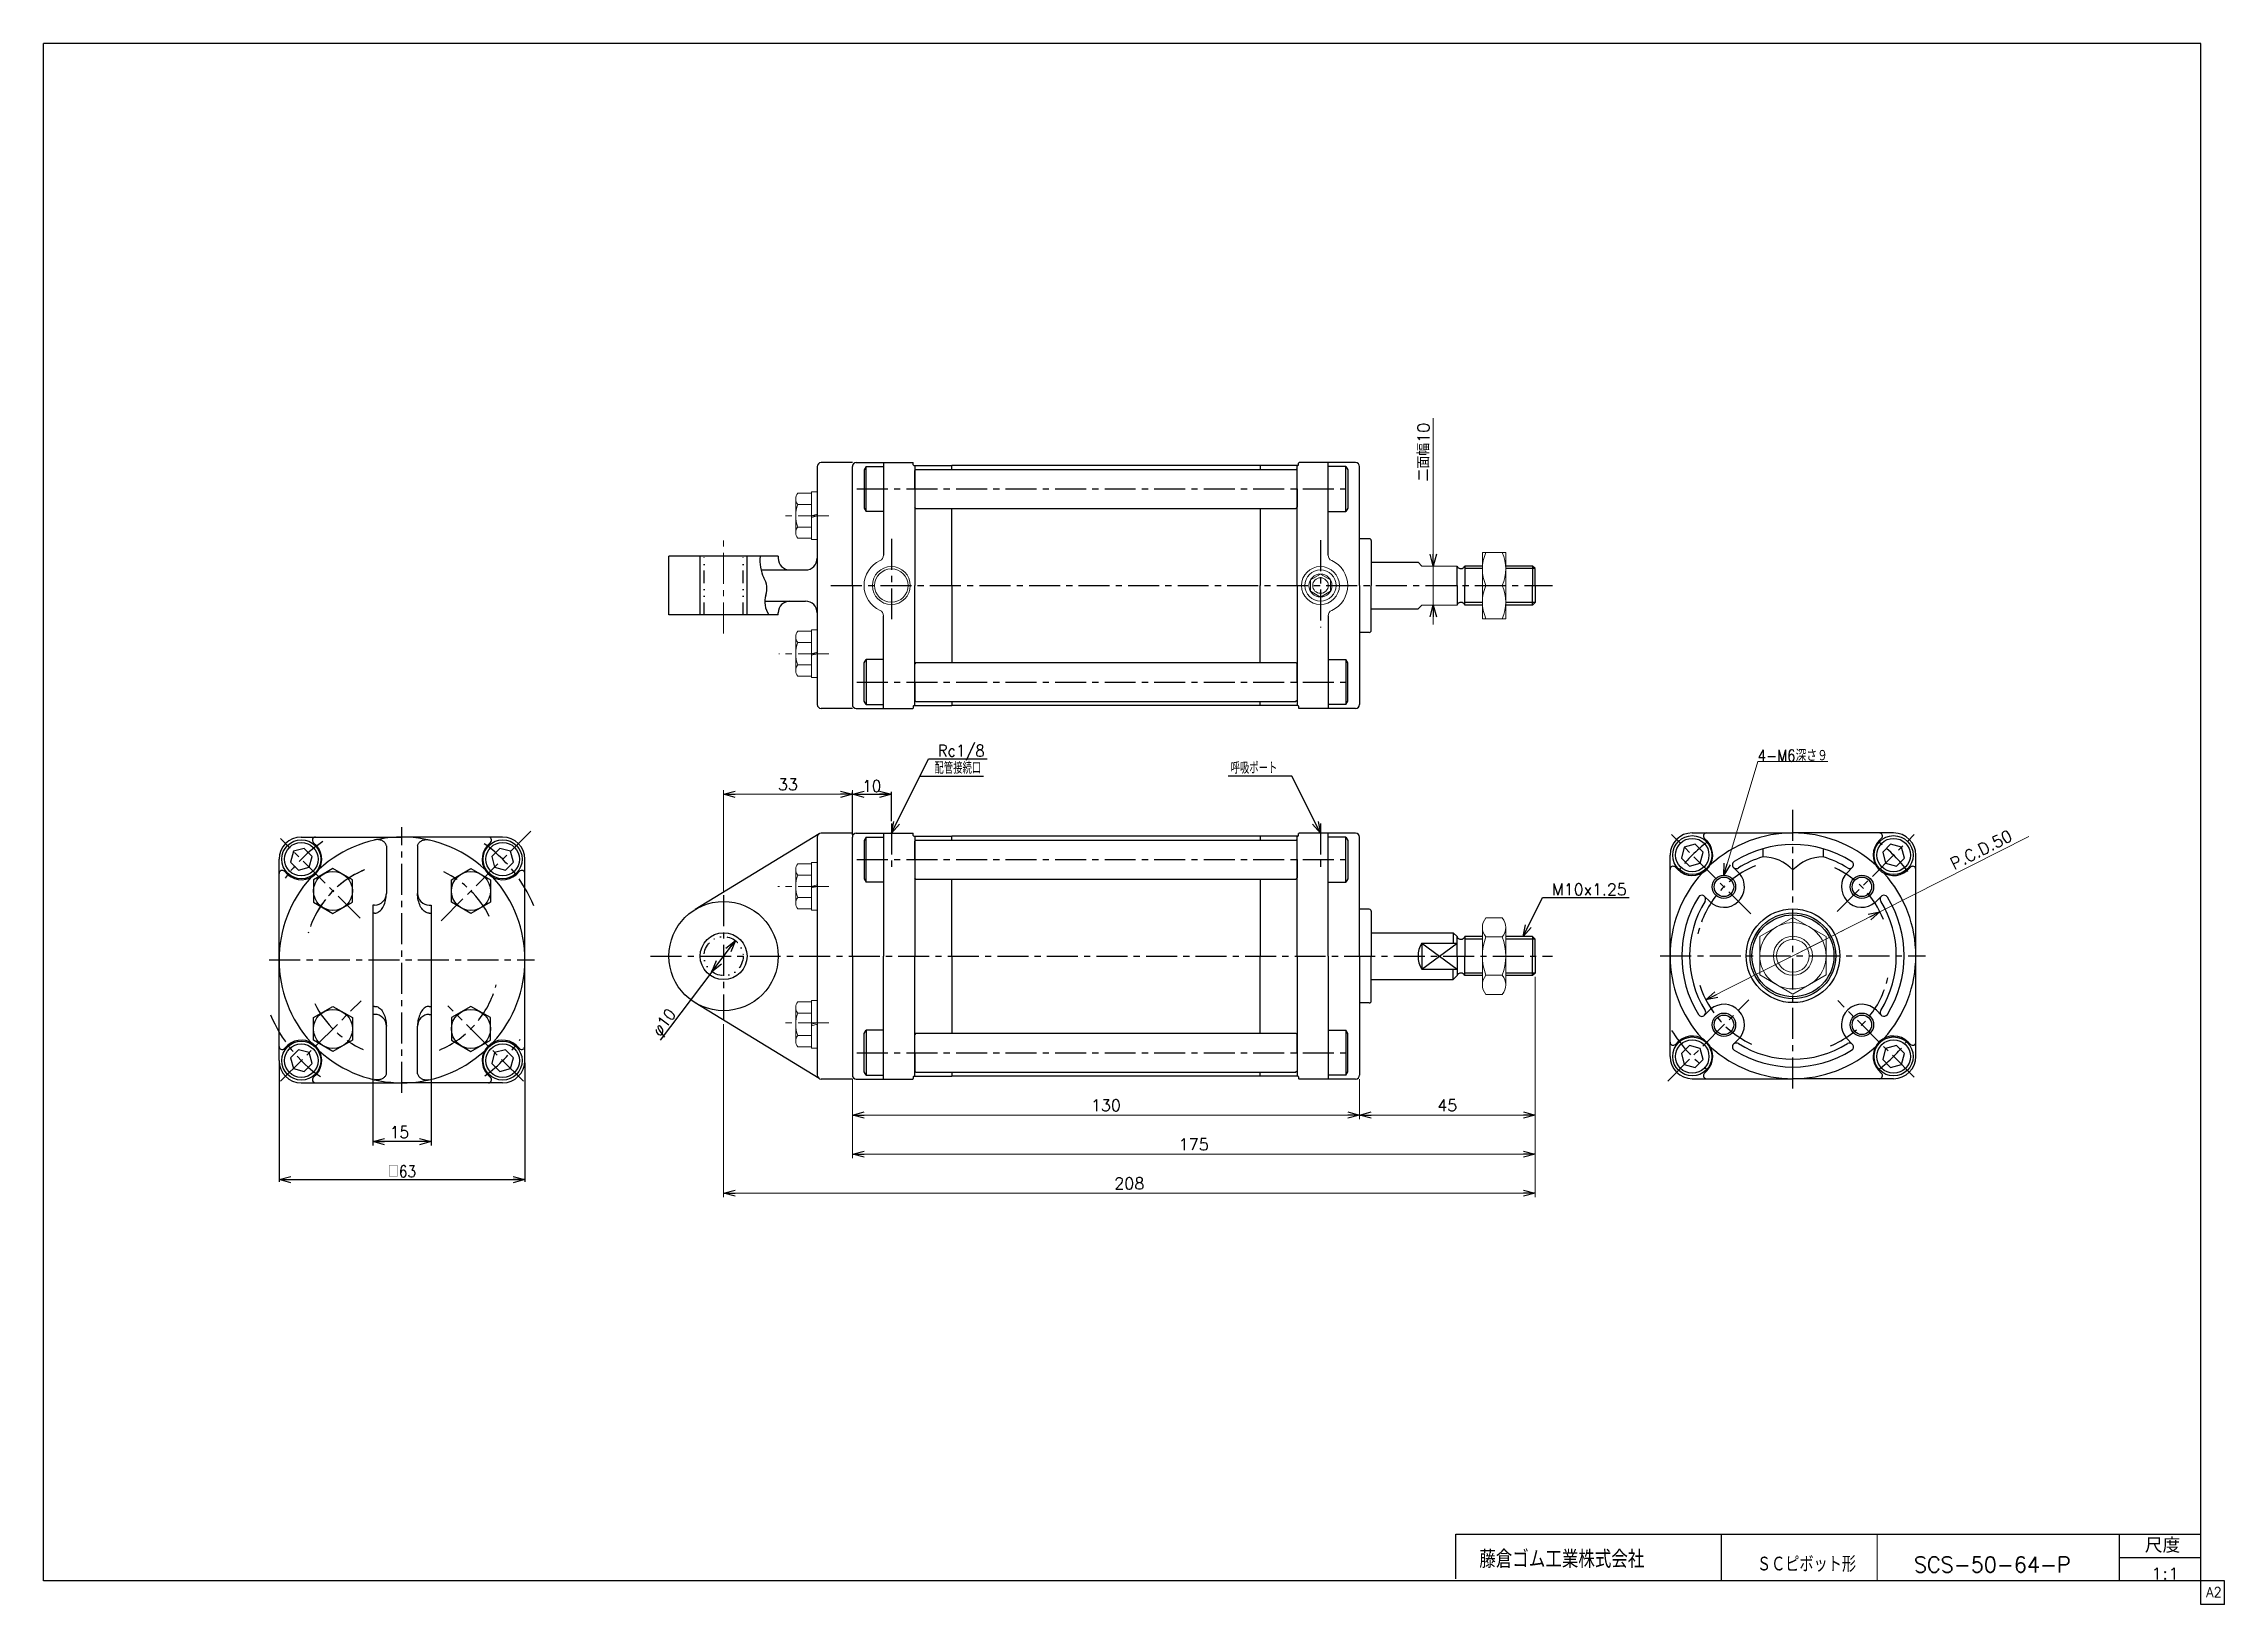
# Model space of a CAD drawing. Header units: millimetres. Extents: x -272 to 287, y -200 to 200.
import ezdxf
from ezdxf.enums import TextEntityAlignment as Align

# ---------------------------------------------------------------- set-up
doc = ezdxf.new("R2010")
doc.units = ezdxf.units.MM
doc.header["$LTSCALE"] = 0.25
doc.linetypes.add('CENTER', pattern=[50.8, 31.75, -6.35, 6.35, -6.35])
doc.linetypes.add('DIVIDE', pattern=[31.75, 12.7, -6.35, 0, -6.35, 0, -6.35])
doc.layers.add('Layer0016', color=7, linetype='Continuous')
doc.layers.add('ZUWAKU', color=7, linetype='Continuous')
doc.styles.add('FdaStyle0', font='txt.shx', dxfattribs={"bigfont": 'bigfont'})
doc.dimstyles.new('DaDimRotatedStyle', dxfattribs={"dimtxt": 3, "dimasz": 3.000002, "dimexe": 1, "dimexo": 1, "dimgap": 1, "dimtad": 3, "dimdsep": 46, "dimtxsty": 'FdaStyle0', "dimblk1": 'OPEN30', "dimblk2": 'OPEN30', "dimsah": 1, "dimcen": 0.09, "dimclrd": 4, "dimclre": 4, "dimclrt": 4, "dimadec": 0, "dimazin": 2, "dimtfac": 1, "dimtdec": 4, "dimtmove": 0, "dimatfit": 0, "dimfxl": 1, "dimarcsym": 0})

msp = doc.modelspace()

# ---------------------------------------------------------------- texts
at = {"color": 4, "style": 'FdaStyle0'}
for s, height, width, p, p2 in [('Rc1/8', 3, 0.8, (-42.776, 17.284), (-30.776, 17.284)), ('4-M6深さ９', 3, 0.756303, (167.373, 16.041), (185.373, 16.041)), ('10', 3, 0.8, (-62.099, 8.237), (-57.299, 8.237)), ('配管接続口', 3, 0.666667, (-43.65, 12.874), (-31.65, 12.874)), ('呼吸ポート', 3, 0.666667, (32.252, 12.874), (44.252, 12.874)), ('M10x1.25', 3, 0.8, (114.613, -18.263), (133.813, -18.263)), ('15', 3, 0.8, (-183.167, -80.483), (-178.367, -80.483)), ('□63', 3, 0.75, (-183.746, -90.538), (-176.546, -90.538)), ('ＳＣピボット形', 4, 0.693989, (167.187, -191.681), (192.587, -191.681)), ('SCS-50-64-P', 4, 0.820408, (207.411, -191.795), (247.611, -191.795)), ('1:1', 3, 0.8, (268.226, -193.595), (275.426, -193.595))]:
    msp.add_text(s, height=height, dxfattribs=dict(at, width=width)).set_placement(p, p2, align=Align.FIT)
at = {"color": 4, "style": 'FdaStyle0', "width": 0.75}
msp.add_text('φ10', height=3, rotation=52.98944, dxfattribs=at).set_placement((-114.048, -54.554), (-109.714, -48.805), align=Align.FIT)
at = {"layer": 'ZUWAKU', "color": 4, "style": 'FdaStyle0'}
for s, height, width, p, p2 in [('尺度', 3.8, 0.749175, (266.615, -186.78), (275.695, -186.78)), ('藤倉ゴム工業株式会社', 4.5, 0.652778, (96.013, -190.657), (138.313, -190.657))]:
    msp.add_text(s, height=height, dxfattribs=dict(at, width=width)).set_placement(p, p2, align=Align.FIT)
at = {"layer": 'ZUWAKU', "color": 7, "style": 'FdaStyle0', "width": 0.8}
msp.add_text('A2', height=2.5, dxfattribs=at).set_placement((282.307, -198.125), (286.307, -198.125), align=Align.FIT)

# ---------------------------------------------------------------- blocks, each defined once
blk = doc.blocks.new('_OPEN30')
at = {"color": 0, "linetype": 'ByBlock', "lineweight": -2}
for p, q in [((-1, 0.267949), (0, 0)), ((0, 0), (-1, -0.267949)), ((0, 0), (-1, 0))]:
    blk.add_line(p, q, dxfattribs=at)
blk = doc.blocks.new('*D1')
at = {"color": 4, "linetype": 'Continuous', "lineweight": 13}
for p, q in [((-64.7, -65.36), (-64.7, -75.61)), ((65.3, -65.36), (65.3, -75.61)), ((-64.7, -74.61), (65.3, -74.61))]:
    blk.add_line(p, q, dxfattribs=at)
at = {"color": 4, "xscale": 3.000002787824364, "yscale": 2.999989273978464}
for p, rotation in [((-64.7, -74.61), 180), ((65.3, -74.61), 360)]:
    blk.add_blockref('_OPEN30', p, dxfattribs=dict(at, rotation=rotation))
at = {"color": 4, "insert": (0.3, -73.61), "char_height": 3, "width": 15, "attachment_point": 8, "style": 'FdaStyle0'}
blk.add_mtext('\\T1.00;130', dxfattribs=at)
blk = doc.blocks.new('*D2')
at = {"color": 4, "linetype": 'Continuous', "lineweight": 13}
for p, q in [((110.3, -39.19), (110.3, -75.61)), ((65.3, -65.36), (65.3, -75.61)), ((65.3, -74.61), (110.3, -74.61))]:
    blk.add_line(p, q, dxfattribs=at)
at = {"color": 4, "xscale": 3.000002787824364, "yscale": 2.999989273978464}
for p, rotation in [((65.3, -74.61), 180), ((110.3, -74.61), 360)]:
    blk.add_blockref('_OPEN30', p, dxfattribs=dict(at, rotation=rotation))
at = {"color": 4, "insert": (87.8, -73.61), "char_height": 3, "width": 11.25, "attachment_point": 8, "style": 'FdaStyle0'}
blk.add_mtext('\\T1.00;45', dxfattribs=at)
blk = doc.blocks.new('*D3')
at = {"color": 4, "linetype": 'Continuous', "lineweight": 13}
for p, q in [((110.3, -39.19), (110.3, -85.61)), ((-64.7, -65.36), (-64.7, -85.61)), ((-64.7, -84.61), (110.3, -84.61))]:
    blk.add_line(p, q, dxfattribs=at)
at = {"color": 4, "xscale": 3.000002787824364, "yscale": 2.999989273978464}
for p, rotation in [((-64.7, -84.61), 180), ((110.3, -84.61), 360)]:
    blk.add_blockref('_OPEN30', p, dxfattribs=dict(at, rotation=rotation))
at = {"color": 4, "insert": (22.8, -83.61), "char_height": 3, "width": 15, "attachment_point": 8, "style": 'FdaStyle0'}
blk.add_mtext('\\T1.00;175', dxfattribs=at)
blk = doc.blocks.new('DC_GROUP_Φ50_1')
at = {"color": 4, "linetype": 'Continuous', "lineweight": 13}
for p, q in [((96.8, -26.5), (96.8, -41.22)), ((97.7, -24.05), (101.9, -24.05)), ((102.8, -26.5), (102.8, -41.22)), ((101.9, -28.96), (97.7, -28.96)), ((97.7, -38.77), (101.9, -38.77)), ((97.7, -43.68), (101.9, -43.68))]:
    blk.add_line(p, q, dxfattribs=at)
for centre, radius, start, end in [((100.58, -26.5), 3.78, 139.5701, 220.4299), ((99.02, -26.5), 3.78, 319.5701, 40.4299), ((110.58, -33.86), 13.78, 159.1359, 200.8641), ((89.02, -33.86), 13.78, 339.1359, 20.8641), ((100.58, -41.22), 3.78, 139.5701, 220.4299), ((99.02, -41.22), 3.78, 319.5701, 40.4299)]:
    blk.add_arc(centre, radius, start, end, dxfattribs=at)
blk = doc.blocks.new('DC_GROUP_Φ50_2')
at = {"color": 4, "linetype": 'Continuous', "lineweight": 13}
for p, q in [((102.8, 69.62), (96.8, 69.62)), ((96.8, 69.62), (96.8, 52.62)), ((102.8, 52.62), (102.8, 69.62)), ((97.7, 61.12), (101.91, 61.12)), ((96.8, 52.62), (102.8, 52.62))]:
    blk.add_line(p, q, dxfattribs=at)
for centre, start, end in [((107.25, 65.37), 156.0093, 203.9907), ((92.36, 65.37), 336.0093, 23.9907), ((107.25, 56.87), 156.0093, 203.9907), ((92.36, 56.87), 336.0093, 23.9907)]:
    blk.add_arc(centre, 10.45, start, end, dxfattribs=at)
blk = doc.blocks.new('DC_GROUP_Φ50_3')
at = {"color": 4, "linetype": 'Continuous', "lineweight": 13}
for p, q in [((102.8, 69.62), (96.8, 69.62)), ((96.8, 69.62), (96.8, 52.62)), ((102.8, 52.62), (102.8, 69.62)), ((97.7, 61.12), (101.91, 61.12)), ((96.8, 52.62), (102.8, 52.62))]:
    blk.add_line(p, q, dxfattribs=at)
for centre, start, end in [((107.25, 65.37), 156.0093, 203.9907), ((92.36, 65.37), 336.0093, 23.9907), ((107.25, 56.87), 156.0093, 203.9907), ((92.36, 56.87), 336.0093, 23.9907)]:
    blk.add_arc(centre, 10.45, start, end, dxfattribs=at)
blk = doc.blocks.new('DA_IMAGEDIMGROUP_1')
at = {"color": 4, "linetype": 'Continuous', "lineweight": 13}
for p, q in [((84.21, 104.03), (84.21, 66.12)), ((84.21, 56.12), (84.21, 66.12)), ((84.21, 51.12), (84.21, 56.12))]:
    blk.add_line(p, q, dxfattribs=at)
at = {"color": 4, "xscale": 3.000002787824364, "yscale": 2.999989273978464}
for p, rotation in [((84.21, 66.12), 270), ((84.21, 56.12), 90)]:
    blk.add_blockref('_OPEN30', p, dxfattribs=dict(at, rotation=rotation))
at = {"color": 4, "insert": (83.21, 87.78), "char_height": 3, "width": 22.5, "attachment_point": 7, "rotation": 90, "style": 'FdaStyle0'}
blk.add_mtext('\\T1.00;二面幅10', dxfattribs=at)
blk = doc.blocks.new('DC_GROUP_Φ50_4')
at = {"color": 4, "linetype": 'Continuous', "lineweight": 13}
for p, q in [((176.4, -23.96), (167.9, -28.87)), ((184.9, -28.87), (176.4, -23.96)), ((167.9, -28.87), (167.9, -38.69)), ((184.9, -38.69), (184.9, -28.87)), ((167.9, -38.69), (176.4, -43.59)), ((176.4, -43.59), (184.9, -38.69))]:
    blk.add_line(p, q, dxfattribs=at)
for radius in [8.5, 5, 4.19]:
    blk.add_circle((176.4, -33.78), radius, dxfattribs=at)
blk = doc.blocks.new('DC_GROUP_Φ50_5')
at = {"color": 4, "linetype": 'Continuous', "lineweight": 25}
for p, q in [((-186.92, -4.03), (-187.15, -4.07)), ((-186.7, -4), (-186.92, -4.03)), ((-186.48, -3.99), (-186.7, -4)), ((-186.26, -4), (-186.48, -3.99)), ((-186.04, -4.02), (-186.26, -4)), ((-185.83, -4.06), (-186.04, -4.02)), ((-185.62, -4.11), (-185.83, -4.06)), ((-185.42, -4.18), (-185.62, -4.11)), ((-185.23, -4.27), (-185.42, -4.18)), ((-185.05, -4.37), (-185.23, -4.27)), ((-184.89, -4.48), (-185.05, -4.37)), ((-184.73, -4.6), (-184.89, -4.48)), ((-184.6, -4.74), (-184.73, -4.6)), ((-184.47, -4.88), (-184.6, -4.74)), ((-184.37, -5.04), (-184.47, -4.88)), ((-184.28, -5.2), (-184.37, -5.04)), ((-184.21, -5.38), (-184.28, -5.2)), ((-184.16, -5.55), (-184.21, -5.38))]:
    blk.add_line(p, q, dxfattribs=at)
blk = doc.blocks.new('DC_GROUP_Φ50_6')
at = {"color": 4, "linetype": 'Continuous', "lineweight": 25}
for p, q in [((-185.88, -22.36), (-185.65, -22.16)), ((-185.65, -22.16), (-185.42, -21.92)), ((-185.42, -21.92), (-185.22, -21.65)), ((-185.22, -21.65), (-185.02, -21.36)), ((-185.02, -21.36), (-184.85, -21.03)), ((-184.85, -21.03), (-184.69, -20.68)), ((-184.69, -20.68), (-184.55, -20.31)), ((-184.55, -20.31), (-184.43, -19.92)), ((-184.43, -19.92), (-184.33, -19.51)), ((-184.33, -19.51), (-184.25, -19.09)), ((-184.25, -19.09), (-184.19, -18.66)), ((-184.19, -18.66), (-184.16, -18.22)), ((-184.16, -18.22), (-184.15, -17.78)), ((-187.15, -22.84), (-186.88, -22.82)), ((-186.88, -22.82), (-186.62, -22.76)), ((-186.62, -22.76), (-186.37, -22.66)), ((-186.37, -22.66), (-186.12, -22.53)), ((-186.12, -22.53), (-185.88, -22.36))]:
    blk.add_line(p, q, dxfattribs=at)
blk = doc.blocks.new('DC_GROUP_Φ50_7')
at = {"color": 4, "linetype": 'Continuous', "lineweight": 25}
for p, q in [((-186.92, -65.54), (-187.15, -65.5)), ((-186.7, -65.57), (-186.92, -65.54)), ((-186.48, -65.58), (-186.7, -65.57)), ((-186.26, -65.57), (-186.48, -65.58)), ((-186.04, -65.55), (-186.26, -65.57)), ((-185.83, -65.51), (-186.04, -65.55)), ((-185.62, -65.45), (-185.83, -65.51)), ((-185.42, -65.38), (-185.62, -65.45)), ((-185.23, -65.3), (-185.42, -65.38)), ((-185.05, -65.2), (-185.23, -65.3)), ((-184.89, -65.09), (-185.05, -65.2)), ((-184.73, -64.97), (-184.89, -65.09)), ((-184.6, -64.83), (-184.73, -64.97)), ((-184.47, -64.68), (-184.6, -64.83)), ((-184.37, -64.53), (-184.47, -64.68)), ((-184.28, -64.36), (-184.37, -64.53)), ((-184.21, -64.19), (-184.28, -64.36)), ((-184.16, -64.01), (-184.21, -64.19))]:
    blk.add_line(p, q, dxfattribs=at)
blk = doc.blocks.new('DC_GROUP_Φ50_8')
at = {"color": 4, "linetype": 'Continuous', "lineweight": 25}
for p, q in [((-187.15, -46.73), (-186.88, -46.75)), ((-186.88, -46.75), (-186.62, -46.81)), ((-186.62, -46.81), (-186.37, -46.9)), ((-186.37, -46.9), (-186.12, -47.04)), ((-186.12, -47.04), (-185.88, -47.2)), ((-185.88, -47.2), (-185.65, -47.41)), ((-185.65, -47.41), (-185.42, -47.65)), ((-185.42, -47.65), (-185.22, -47.91)), ((-185.22, -47.91), (-185.02, -48.21)), ((-185.02, -48.21), (-184.85, -48.54)), ((-184.85, -48.54), (-184.69, -48.89)), ((-184.69, -48.89), (-184.55, -49.26)), ((-184.55, -49.26), (-184.43, -49.65)), ((-184.43, -49.65), (-184.33, -50.06)), ((-184.33, -50.06), (-184.25, -50.48)), ((-184.25, -50.48), (-184.19, -50.91)), ((-184.19, -50.91), (-184.16, -51.34)), ((-184.16, -51.34), (-184.15, -51.78))]:
    blk.add_line(p, q, dxfattribs=at)
blk = doc.blocks.new('DC_GROUP_Φ50_9')
at = {"color": 4, "linetype": 'Continuous', "lineweight": 25}
for p, q in [((-176.13, -5.55), (-176.08, -5.38)), ((-176.08, -5.38), (-176.01, -5.2)), ((-176.01, -5.2), (-175.92, -5.04)), ((-175.92, -5.04), (-175.82, -4.88)), ((-175.82, -4.88), (-175.7, -4.74)), ((-175.7, -4.74), (-175.56, -4.6)), ((-175.56, -4.6), (-175.41, -4.48)), ((-175.41, -4.48), (-175.24, -4.37)), ((-175.24, -4.37), (-175.06, -4.27)), ((-175.06, -4.27), (-174.87, -4.18)), ((-174.87, -4.18), (-174.67, -4.11)), ((-174.67, -4.11), (-174.47, -4.06)), ((-174.47, -4.06), (-174.25, -4.02)), ((-174.25, -4.02), (-174.03, -4)), ((-174.03, -4), (-173.81, -3.99)), ((-173.81, -3.99), (-173.59, -4)), ((-173.59, -4), (-173.37, -4.03)), ((-173.37, -4.03), (-173.15, -4.07))]:
    blk.add_line(p, q, dxfattribs=at)
blk = doc.blocks.new('DC_GROUP_Φ50_10')
at = {"color": 4, "linetype": 'Continuous', "lineweight": 25}
for p, q in [((-176.13, -18.22), (-176.15, -17.78)), ((-176.1, -18.66), (-176.13, -18.22)), ((-176.04, -19.09), (-176.1, -18.66)), ((-175.96, -19.51), (-176.04, -19.09)), ((-175.86, -19.92), (-175.96, -19.51)), ((-175.74, -20.31), (-175.86, -19.92)), ((-175.6, -20.68), (-175.74, -20.31)), ((-175.44, -21.03), (-175.6, -20.68)), ((-175.27, -21.36), (-175.44, -21.03)), ((-175.07, -21.65), (-175.27, -21.36)), ((-174.87, -21.92), (-175.07, -21.65)), ((-174.65, -22.16), (-174.87, -21.92)), ((-174.41, -22.36), (-174.65, -22.16)), ((-174.17, -22.53), (-174.41, -22.36)), ((-173.92, -22.66), (-174.17, -22.53)), ((-173.67, -22.76), (-173.92, -22.66)), ((-173.41, -22.82), (-173.67, -22.76)), ((-173.15, -22.84), (-173.41, -22.82))]:
    blk.add_line(p, q, dxfattribs=at)
blk = doc.blocks.new('DC_GROUP_Φ50_11')
at = {"color": 4, "linetype": 'Continuous', "lineweight": 25}
for p, q in [((-176.13, -64.01), (-176.08, -64.19)), ((-176.08, -64.19), (-176.01, -64.36)), ((-176.01, -64.36), (-175.92, -64.53)), ((-175.92, -64.53), (-175.82, -64.68)), ((-175.82, -64.68), (-175.7, -64.83)), ((-175.7, -64.83), (-175.56, -64.97)), ((-175.56, -64.97), (-175.41, -65.09)), ((-175.41, -65.09), (-175.24, -65.2)), ((-175.24, -65.2), (-175.06, -65.3)), ((-175.06, -65.3), (-174.87, -65.38)), ((-174.87, -65.38), (-174.67, -65.45)), ((-174.67, -65.45), (-174.47, -65.51)), ((-174.47, -65.51), (-174.25, -65.55)), ((-174.25, -65.55), (-174.03, -65.57)), ((-174.03, -65.57), (-173.81, -65.58)), ((-173.81, -65.58), (-173.59, -65.57)), ((-173.59, -65.57), (-173.37, -65.54)), ((-173.37, -65.54), (-173.15, -65.5))]:
    blk.add_line(p, q, dxfattribs=at)
blk = doc.blocks.new('DC_GROUP_Φ50_12')
at = {"color": 4, "linetype": 'Continuous', "lineweight": 25}
for p, q in [((-175.96, -50.06), (-176.04, -50.48)), ((-175.86, -49.65), (-175.96, -50.06)), ((-175.74, -49.26), (-175.86, -49.65)), ((-175.6, -48.89), (-175.74, -49.26)), ((-175.44, -48.54), (-175.6, -48.89)), ((-175.27, -48.21), (-175.44, -48.54)), ((-175.07, -47.91), (-175.27, -48.21)), ((-174.87, -47.65), (-175.07, -47.91)), ((-174.65, -47.41), (-174.87, -47.65)), ((-174.41, -47.2), (-174.65, -47.41)), ((-174.17, -47.04), (-174.41, -47.2)), ((-173.92, -46.9), (-174.17, -47.04)), ((-173.67, -46.81), (-173.92, -46.9)), ((-173.41, -46.75), (-173.67, -46.81)), ((-173.15, -46.73), (-173.41, -46.75)), ((-176.13, -51.34), (-176.15, -51.78)), ((-176.1, -50.91), (-176.13, -51.34)), ((-176.04, -50.48), (-176.1, -50.91))]:
    blk.add_line(p, q, dxfattribs=at)
blk = doc.blocks.new('DC_GROUP_Φ50_13')
at = {"color": 4, "linetype": 'Continuous', "lineweight": 13}
for p, q in [((-75.2, -10.21), (-78.69, -10.21)), ((-73.7, -9.88), (-75.2, -9.88)), ((-75.2, -9.88), (-75.2, -22.08)), ((-73.7, -9.88), (-73.7, -22.08)), ((-79.2, -11.65), (-79.2, -20.31)), ((-75.2, -13.1), (-78.69, -13.1)), ((-75.2, -15.98), (-73.7, -15.58)), ((-75.2, -16.39), (-73.7, -15.98)), ((-75.2, -18.87), (-78.69, -18.87)), ((-75.2, -21.76), (-78.69, -21.76)), ((-73.7, -22.08), (-75.2, -22.08))]:
    blk.add_line(p, q, dxfattribs=at)
for centre, radius, start, end in [((-76.88, -11.65), 2.32, 141.4811, 218.5189), ((-70.69, -15.98), 8.51, 160.1808, 199.8192), ((-76.88, -20.31), 2.32, 141.4811, 218.5189)]:
    blk.add_arc(centre, radius, start, end, dxfattribs=at)
blk = doc.blocks.new('DC_GROUP_Φ50_14')
at = {"color": 4, "linetype": 'Continuous', "lineweight": 13}
for p, q in [((-79.2, -47.01), (-79.2, -55.67)), ((-75.2, -45.57), (-78.69, -45.57)), ((-75.2, -48.45), (-78.69, -48.45)), ((-73.7, -45.24), (-75.2, -45.24)), ((-75.2, -45.24), (-75.2, -57.44)), ((-73.7, -45.24), (-73.7, -57.44)), ((-75.2, -54.23), (-78.69, -54.23)), ((-75.2, -51.34), (-73.7, -50.94)), ((-75.2, -51.74), (-73.7, -51.34)), ((-75.2, -57.11), (-78.69, -57.11)), ((-73.7, -57.44), (-75.2, -57.44))]:
    blk.add_line(p, q, dxfattribs=at)
for centre, radius, start, end in [((-76.88, -47.01), 2.32, 141.4811, 218.5189), ((-70.69, -51.34), 8.51, 160.1808, 199.8192), ((-76.88, -55.67), 2.32, 141.4811, 218.5189)]:
    blk.add_arc(centre, radius, start, end, dxfattribs=at)
blk = doc.blocks.new('DC_GROUP_Φ50_15')
at = {"color": 4, "linetype": 'Continuous', "lineweight": 13}
for p, q in [((-75.2, 84.77), (-78.69, 84.77)), ((-73.7, 85.1), (-75.2, 85.1)), ((-75.2, 85.1), (-75.2, 72.9)), ((-73.7, 85.1), (-73.7, 72.9)), ((-79.2, 83.33), (-79.2, 74.67)), ((-75.2, 81.88), (-78.69, 81.88)), ((-75.2, 79), (-73.7, 79.4)), ((-75.2, 78.59), (-73.7, 79)), ((-75.2, 76.11), (-78.69, 76.11)), ((-75.2, 73.22), (-78.69, 73.22)), ((-73.7, 72.9), (-75.2, 72.9))]:
    blk.add_line(p, q, dxfattribs=at)
for centre, radius, start, end in [((-76.88, 83.33), 2.32, 141.4811, 218.5189), ((-70.69, 79), 8.51, 160.1808, 199.8192), ((-76.88, 74.67), 2.32, 141.4811, 218.5189)]:
    blk.add_arc(centre, radius, start, end, dxfattribs=at)
blk = doc.blocks.new('DC_GROUP_Φ50_16')
at = {"color": 4, "linetype": 'Continuous', "lineweight": 13}
for p, q in [((-79.2, 47.97), (-79.2, 39.31)), ((-75.2, 49.41), (-78.69, 49.41)), ((-75.2, 46.53), (-78.69, 46.53)), ((-73.7, 49.74), (-75.2, 49.74)), ((-75.2, 49.74), (-75.2, 37.54)), ((-73.7, 49.74), (-73.7, 37.54)), ((-75.2, 40.75), (-78.69, 40.75)), ((-75.2, 43.64), (-73.7, 44.04)), ((-75.2, 43.24), (-73.7, 43.64)), ((-75.2, 37.87), (-78.69, 37.87)), ((-73.7, 37.54), (-75.2, 37.54))]:
    blk.add_line(p, q, dxfattribs=at)
for centre, radius, start, end in [((-76.88, 47.97), 2.32, 141.4811, 218.5189), ((-70.69, 43.64), 8.51, 160.1808, 199.8192), ((-76.88, 39.31), 2.32, 141.4811, 218.5189)]:
    blk.add_arc(centre, radius, start, end, dxfattribs=at)
blk = doc.blocks.new('*D21')
at = {"color": 4, "linetype": 'Continuous', "lineweight": 13}
for p, q in [((110.3, -39.19), (110.3, -95.61)), ((-97.7, -51.27), (-97.7, -95.61)), ((-97.7, -94.61), (110.3, -94.61))]:
    blk.add_line(p, q, dxfattribs=at)
at = {"color": 4, "xscale": 3.000002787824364, "yscale": 2.999989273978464}
for p, rotation in [((-97.7, -94.61), 180), ((110.3, -94.61), 360)]:
    blk.add_blockref('_OPEN30', p, dxfattribs=dict(at, rotation=rotation))
at = {"color": 4, "insert": (6.3, -93.61), "char_height": 3, "width": 15, "attachment_point": 8, "style": 'FdaStyle0'}
blk.add_mtext('\\T1.00;208', dxfattribs=at)
blk = doc.blocks.new('*D22')
at = {"color": 4, "linetype": 'Continuous', "lineweight": 13}
for p, q in [((-97.7, -17.26), (-97.7, 8.63)), ((-97.7, 7.63), (-64.7, 7.63)), ((-64.7, -2.36), (-64.7, 8.63))]:
    blk.add_line(p, q, dxfattribs=at)
at = {"color": 4, "xscale": 3.000002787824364, "yscale": 2.999989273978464}
for p, rotation in [((-97.7, 7.63), 180), ((-64.7, 7.63), 360)]:
    blk.add_blockref('_OPEN30', p, dxfattribs=dict(at, rotation=rotation))
at = {"color": 4, "insert": (-81.2, 8.63), "char_height": 3, "width": 11.25, "attachment_point": 8, "style": 'FdaStyle0'}
blk.add_mtext('\\T1.00;33', dxfattribs=at)
blk = doc.blocks.new('DA_IMAGEDIMGROUP_2')
at = {"color": 4, "linetype": 'Continuous', "lineweight": 13}
blk.add_line((236.87, -3.19), (154.1, -45.06), dxfattribs=at)
at = {"color": 4, "xscale": 3.000002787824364, "yscale": 2.999989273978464, "rotation": 206.8317080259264}
blk.add_blockref('_OPEN30', (154.1, -45.06), dxfattribs=at)
at = {"color": 4, "insert": (217.7, -11.77), "char_height": 3, "width": 27.75, "attachment_point": 7, "rotation": 26.8317, "style": 'FdaStyle0'}
blk.add_mtext('\\T1.00;P.C.D.50', dxfattribs=at)

# ---------------------------------------------------------------- dimensions: what is measured, and where the dimension line sits
at = {"linetype": 'Continuous', "lineweight": 13}
for base, p1, p2, picture, middle in [((-64.699, 7.631), (-97.699, -18.258), (-64.699, -3.363), '*D22', (-81.199, 7.631)), ((110.301, -94.613), (-97.699, -50.268), (110.301, -38.188), '*D21', (6.301, -94.613)), ((110.301, -84.613), (-64.699, -64.363), (110.301, -38.188), '*D3', (22.801, -84.613)), ((110.301, -74.613), (65.301, -64.363), (110.301, -38.188), '*D2', (87.801, -74.613)), ((65.301, -74.613), (-64.699, -64.363), (65.301, -64.363), '*D1', (0.301, -74.613))]:
    dim = msp.add_linear_dim(base=base, p1=p1, p2=p2, dimstyle='DaDimRotatedStyle', override={"dimtxt": 3, "dimasz": 3.000002, "dimexe": 1, "dimexo": 1, "dimgap": 1, "dimtad": 3, "dimtih": 0, "dimtoh": 0, "dimdec": 2, "dimzin": 8, "dimtxsty": 'FdaStyle0', "dimblk1": 'OPEN30', "dimblk2": 'OPEN30', "dimsah": 1, "dimclrd": 4, "dimclre": 4, "dimclrt": 4, "dimazin": 2, "dimtofl": 1, "dimatfit": 0, "dimtolj": 0, "dimtzin": 8}, dxfattribs=at)
    dim.commit()
    dim.dimension.update_dxf_attribs({"geometry": picture, "text_midpoint": middle})

# ---------------------------------------------------------------- linework, layer by layer
at = {"color": 4, "linetype": 'Continuous', "lineweight": 25}
for p, q in [((-73.699, 91.617), (-73.699, 30.617)), ((-64.699, 92.617), (-72.699, 92.617)), ((-64.699, 73.117), (-64.699, 91.617)), ((-64.699, 61.117), (-64.699, 91.617)), ((-63.699, 92.617), (-49.199, 92.617)), ((-63.699, 92.617), (-49.199, 92.617)), ((-61.195, 91.64), (-61.699, 90.767)), ((-61.699, 90.767), (-61.699, 80.967)), ((-61.195, 91.64), (-56.699, 91.64)), ((-61.195, 80.093), (-61.195, 91.64)), ((-56.699, 92.617), (-56.699, 68.863)), ((-49.099, 92.067), (-49.099, 92.517)), ((-48.899, 91.867), (-39.199, 91.867)), ((-48.699, 91.867), (-48.699, 61.117)), ((-48.399, 90.867), (-48.699, 90.567)), ((-48.699, 85.867), (-48.699, 90.567)), ((-48.399, 90.867), (49.001, 90.867)), ((-39.199, 90.867), (-39.199, 91.867)), ((39.801, 91.867), (-39.199, 91.867)), ((49.501, 91.867), (39.801, 91.867)), ((39.801, 91.867), (39.801, 90.867)), ((49.301, 90.567), (49.001, 90.867)), ((49.301, 61.117), (49.301, 91.867)), ((49.301, 85.867), (49.301, 90.567)), ((49.701, 92.067), (49.701, 92.517)), ((64.301, 92.617), (49.801, 92.617)), ((57.301, 68.863), (57.301, 92.617)), ((61.796, 91.64), (57.301, 91.64)), ((61.796, 91.64), (62.301, 90.767)), ((61.796, 80.093), (61.796, 91.64)), ((62.301, 90.767), (62.301, 80.967)), ((65.301, 73.117), (65.301, 91.617)), ((65.301, 61.117), (65.301, 91.617)), ((-48.699, 85.867), (-48.699, 81.167)), ((49.301, 85.867), (49.301, 81.167)), ((-61.699, 80.967), (-61.195, 80.093)), ((-56.699, 80.093), (-61.195, 80.093)), ((-48.399, 80.867), (-48.699, 81.167)), ((-48.399, 80.867), (49.001, 80.867)), ((-39.199, 61.117), (-39.199, 80.867)), ((39.801, 80.867), (39.801, 61.117)), ((49.001, 80.867), (49.301, 81.167)), ((57.301, 80.093), (61.796, 80.093)), ((62.301, 80.967), (61.796, 80.093)), ((67.801, 73.117), (65.301, 73.117)), ((-111.699, 53.617), (-111.699, 68.617)), ((-83.699, 68.617), (-111.699, 68.617)), ((-103.699, 53.617), (-103.699, 68.617)), ((-91.699, 53.617), (-91.699, 68.617)), ((-83.699, 68.617), (-83.699, 68.117)), ((68.301, 72.617), (68.301, 61.117)), ((68.301, 67.117), (80.301, 67.117)), ((-88.112, 65.117), (-76.699, 65.117)), ((90.301, 61.117), (90.301, 66.117)), ((96.801, 66.117), (92.301, 66.117)), ((92.301, 66.117), (92.301, 61.117)), ((96.801, 65.442), (92.301, 65.442)), ((109.626, 66.117), (102.801, 66.117)), ((110.301, 65.442), (102.809, 65.442)), ((110.301, 65.442), (109.626, 66.117)), ((109.626, 66.117), (109.626, 61.117)), ((110.301, 61.117), (110.301, 65.442)), ((-87.119, 57.117), (-76.699, 57.117)), ((-64.699, 61.117), (-64.699, 30.617)), ((-48.699, 30.367), (-48.699, 61.117)), ((-39.199, 61.117), (-39.199, 41.367)), ((39.801, 41.367), (39.801, 61.117)), ((49.301, 61.117), (49.301, 30.367)), ((65.301, 61.117), (65.301, 30.617)), ((68.301, 49.617), (68.301, 61.117)), ((90.301, 61.117), (90.301, 56.117)), ((92.301, 56.117), (92.301, 61.117)), ((96.801, 56.792), (92.301, 56.792)), ((96.801, 56.117), (92.301, 56.117)), ((109.626, 56.117), (102.801, 56.117)), ((110.301, 56.792), (102.809, 56.792)), ((109.626, 56.117), (109.626, 61.117)), ((110.301, 56.792), (109.626, 56.117)), ((110.301, 61.117), (110.301, 56.792)), ((-83.699, 53.617), (-111.699, 53.617)), ((-83.699, 53.617), (-83.699, 54.117)), ((-56.699, 29.617), (-56.699, 53.371)), ((57.301, 53.371), (57.301, 29.617)), ((68.301, 55.117), (80.301, 55.117)), ((67.801, 49.117), (65.301, 49.117)), ((-61.699, 41.267), (-61.195, 42.14)), ((-61.699, 31.467), (-61.699, 41.267)), ((-56.699, 42.14), (-61.195, 42.14)), ((-61.195, 42.14), (-61.195, 30.593)), ((-48.399, 41.367), (-48.699, 41.067)), ((-48.699, 36.367), (-48.699, 41.067)), ((-48.399, 41.367), (49.001, 41.367)), ((49.001, 41.367), (49.301, 41.067)), ((49.301, 36.367), (49.301, 41.067)), ((57.301, 42.14), (61.796, 42.14)), ((62.301, 41.267), (61.796, 42.14)), ((61.796, 42.14), (61.796, 30.593)), ((62.301, 31.467), (62.301, 41.267)), ((-48.699, 36.367), (-48.699, 31.667)), ((49.301, 36.367), (49.301, 31.667)), ((-64.699, 29.617), (-72.699, 29.617)), ((-63.699, 29.617), (-49.199, 29.617)), ((-61.195, 30.593), (-61.699, 31.467)), ((-61.195, 30.593), (-56.699, 30.593)), ((-49.099, 30.167), (-49.099, 29.717)), ((-48.899, 30.367), (-39.199, 30.367)), ((-48.399, 31.367), (-48.699, 31.667)), ((-48.399, 31.367), (49.001, 31.367)), ((-39.199, 31.367), (-39.199, 30.367)), ((39.801, 30.367), (-39.199, 30.367)), ((39.801, 30.367), (39.801, 31.367)), ((49.501, 30.367), (39.801, 30.367)), ((49.301, 31.667), (49.001, 31.367)), ((49.701, 30.167), (49.701, 29.717)), ((64.301, 29.617), (49.801, 29.617)), ((61.796, 30.593), (57.301, 30.593)), ((61.796, 30.593), (62.301, 31.467)), ((-54.699, -2.363), (-45.176, 16.684)), ((-47.38, 12.274), (-31.05, 12.274)), ((-45.176, 16.684), (-30.176, 16.684)), ((47.982, 12.274), (31.652, 12.274)), ((55.301, -2.363), (47.982, 12.274)), ((-64.699, -2.763), (-64.699, 8.237)), ((-64.699, 7.637), (-54.699, 7.637)), ((-54.699, 0.737), (-54.699, 8.237)), ((-205.946, -3.336), (-180.146, -3.336)), ((-201.985, -5.591), (-202.874, -4.702)), ((-184.146, -5.553), (-184.146, -17.783)), ((-154.346, -3.336), (-180.146, -3.336)), ((-176.146, -5.553), (-176.146, -17.783)), ((-158.306, -5.591), (-157.417, -4.702)), ((-73.22, -2.51), (-104.996, -21.915)), ((-73.699, -3.363), (-73.699, -64.363)), ((-64.699, -2.363), (-72.699, -2.363)), ((-64.699, -21.863), (-64.699, -3.363)), ((-64.699, -33.863), (-64.699, -3.363)), ((-63.699, -2.363), (-49.199, -2.363)), ((-63.699, -2.363), (-49.199, -2.363)), ((-61.195, -3.34), (-61.699, -4.213)), ((-61.699, -4.213), (-61.699, -14.013)), ((-61.195, -3.34), (-56.699, -3.34)), ((-61.195, -14.887), (-61.195, -3.34)), ((-56.699, -2.363), (-56.699, -33.863)), ((-49.099, -2.913), (-49.099, -2.463)), ((-48.899, -3.113), (-39.199, -3.113)), ((-48.699, -3.113), (-48.699, -33.863)), ((-48.399, -4.113), (-48.699, -4.413)), ((-48.699, -9.113), (-48.699, -4.413)), ((-48.399, -4.113), (49.001, -4.113)), ((-39.199, -4.113), (-39.199, -3.113)), ((39.801, -3.113), (-39.199, -3.113)), ((49.501, -3.113), (39.801, -3.113)), ((39.801, -3.113), (39.801, -4.113)), ((49.301, -4.413), (49.001, -4.113)), ((49.301, -33.863), (49.301, -3.113)), ((49.301, -9.113), (49.301, -4.413)), ((49.701, -2.913), (49.701, -2.463)), ((64.301, -2.363), (49.801, -2.363)), ((64.301, -2.363), (49.801, -2.363)), ((57.301, -33.863), (57.301, -2.363)), ((61.796, -3.34), (57.301, -3.34)), ((61.796, -3.34), (62.301, -4.213)), ((61.796, -14.887), (61.796, -3.34)), ((62.301, -4.213), (62.301, -14.013)), ((65.301, -21.863), (65.301, -3.363)), ((65.301, -33.863), (65.301, -3.363)), ((151.351, -5.191), (148.563, -5.938)), ((150.604, -2.279), (176.404, -2.279)), ((153.392, -7.232), (151.351, -5.191)), ((154.574, -4.524), (153.694, -3.645)), ((202.204, -2.279), (176.404, -2.279)), ((198.501, -4.257), (199.114, -3.645)), ((201.457, -5.191), (199.415, -7.232)), ((204.245, -5.938), (201.457, -5.191)), ((-211.646, -60.636), (-211.646, -9.036)), ((-207.987, -6.995), (-208.734, -9.783)), ((-208.734, -9.783), (-206.693, -11.824)), ((-205.198, -6.248), (-207.987, -6.995)), ((-206.693, -11.824), (-203.904, -11.077)), ((-203.157, -8.289), (-205.198, -6.248)), ((-203.904, -11.077), (-203.157, -8.289)), ((-155.093, -6.248), (-157.134, -8.289)), ((-157.134, -8.289), (-156.387, -11.077)), ((-156.387, -11.077), (-153.598, -11.824)), ((-152.304, -6.995), (-155.093, -6.248)), ((-153.598, -11.824), (-151.557, -9.783)), ((-151.557, -9.783), (-152.304, -6.995)), ((-148.646, -60.636), (-148.646, -9.036)), ((-48.699, -9.113), (-48.699, -13.813)), ((49.301, -9.113), (49.301, -13.813)), ((144.904, -59.579), (144.904, -7.979)), ((146.882, -11.682), (146.27, -11.069)), ((148.563, -5.938), (147.815, -8.726)), ((147.815, -8.726), (149.857, -10.767)), ((149.857, -10.767), (152.645, -10.02)), ((152.645, -10.02), (153.392, -7.232)), ((162.705, -12.656), (161.18, -11.13)), ((168.654, -6.353), (168.654, -8.438)), ((184.154, -6.353), (184.154, -8.438)), ((190.369, -12.389), (191.628, -11.13)), ((199.415, -7.232), (200.163, -10.02)), ((200.163, -10.02), (202.951, -10.767)), ((202.951, -10.767), (204.992, -8.726)), ((204.992, -8.726), (204.245, -5.938)), ((205.659, -11.949), (206.538, -11.069)), ((207.904, -59.579), (207.904, -7.979)), ((-209.391, -12.996), (-210.28, -12.107)), ((-197.823, -11.385), (-202.823, -14.272)), ((-202.823, -14.272), (-202.823, -20.045)), ((-192.823, -14.272), (-197.823, -11.385)), ((-192.823, -20.045), (-192.823, -14.272)), ((-167.468, -14.272), (-162.468, -11.385)), ((-167.468, -20.045), (-167.468, -14.272)), ((-162.468, -11.385), (-157.468, -14.272)), ((-157.468, -14.272), (-157.468, -20.045)), ((-150.9, -12.996), (-150.011, -12.107)), ((-61.699, -14.013), (-61.195, -14.887)), ((-56.699, -14.887), (-61.195, -14.887)), ((-48.399, -14.113), (-48.699, -13.813)), ((-48.399, -14.113), (49.001, -14.113)), ((-39.199, -33.863), (-39.199, -14.113)), ((39.801, -14.113), (39.801, -33.863)), ((49.001, -14.113), (49.301, -13.813)), ((57.301, -14.887), (61.796, -14.887)), ((62.301, -14.013), (61.796, -14.887)), ((-202.823, -20.045), (-197.823, -22.932)), ((-197.823, -22.932), (-192.823, -20.045)), ((-187.646, -20.783), (-187.646, -48.783)), ((-187.146, -20.783), (-187.646, -20.783)), ((-173.146, -20.783), (-172.646, -20.783)), ((-172.646, -20.783), (-172.646, -48.783)), ((-162.468, -22.932), (-167.468, -20.045)), ((-157.468, -20.045), (-162.468, -22.932)), ((67.801, -21.863), (65.301, -21.863)), ((107.213, -28.863), (112.213, -18.863)), ((112.213, -18.863), (134.413, -18.863)), ((155.014, -19.814), (153.755, -18.555)), ((197.527, -20.081), (199.053, -18.555)), ((-187.146, -22.835), (-187.646, -22.835)), ((-173.146, -22.835), (-172.646, -22.835)), ((68.301, -22.363), (68.301, -33.863)), ((68.301, -27.863), (89.301, -27.863)), ((68.301, -27.863), (89.301, -27.863)), ((89.301, -27.863), (90.301, -28.863)), ((89.301, -27.863), (89.301, -30.548)), ((-100.709, -37.856), (-94.689, -29.871)), ((81.301, -30.548), (81.301, -37.178)), ((81.301, -30.548), (90.301, -30.548)), ((81.301, -37.178), (90.301, -30.548)), ((81.301, -30.548), (90.301, -37.178)), ((90.301, -33.863), (90.301, -28.863)), ((96.801, -28.863), (92.301, -28.863)), ((92.301, -28.863), (92.301, -33.863)), ((96.801, -29.538), (92.301, -29.538)), ((109.626, -28.863), (102.801, -28.863)), ((110.301, -29.538), (102.801, -29.538)), ((110.301, -29.538), (109.626, -28.863)), ((109.626, -28.863), (109.626, -33.863)), ((110.301, -33.863), (110.301, -29.538)), ((-100.709, -37.856), (-113.93, -55.394)), ((-64.699, -33.863), (-64.699, -64.363)), ((-56.699, -65.363), (-56.699, -33.863)), ((-48.699, -64.613), (-48.699, -33.863)), ((-39.199, -33.863), (-39.199, -53.613)), ((39.801, -53.613), (39.801, -33.863)), ((49.301, -33.863), (49.301, -64.613)), ((57.301, -33.863), (57.301, -65.363)), ((65.301, -33.863), (65.301, -64.363)), ((68.301, -45.363), (68.301, -33.863)), ((81.301, -37.178), (90.301, -37.178)), ((89.301, -39.863), (89.301, -37.178)), ((89.301, -39.863), (90.301, -38.863)), ((90.301, -33.863), (90.301, -38.863)), ((92.301, -38.863), (92.301, -33.863)), ((96.801, -38.188), (92.301, -38.188)), ((96.801, -38.863), (92.301, -38.863)), ((110.301, -38.188), (102.801, -38.188)), ((109.626, -38.863), (102.801, -38.863)), ((109.626, -38.863), (109.626, -33.863)), ((110.301, -38.188), (109.626, -38.863)), ((110.301, -33.863), (110.301, -38.188)), ((68.301, -39.863), (89.301, -39.863)), ((-202.823, -49.627), (-197.823, -46.74)), ((-202.823, -55.401), (-202.823, -49.627)), ((-197.823, -46.74), (-192.823, -49.627)), ((-192.823, -49.627), (-192.823, -55.401)), ((-187.146, -46.732), (-187.646, -46.732)), ((-187.146, -48.783), (-187.646, -48.783)), ((-187.646, -48.783), (-187.646, -82.412)), ((-173.146, -46.732), (-172.646, -46.732)), ((-173.146, -48.783), (-172.646, -48.783)), ((-172.646, -48.783), (-172.646, -82.412)), ((-162.468, -46.74), (-167.468, -49.627)), ((-167.468, -49.627), (-167.468, -55.401)), ((-157.468, -49.627), (-162.468, -46.74)), ((-157.468, -55.401), (-157.468, -49.627)), ((-73.22, -65.217), (-104.996, -45.812)), ((67.801, -45.863), (65.301, -45.863)), ((155.281, -47.477), (153.755, -49.003)), ((197.794, -47.744), (199.053, -49.003)), ((-197.823, -58.287), (-202.823, -55.401)), ((-192.823, -55.401), (-197.823, -58.287)), ((-184.146, -64.013), (-184.146, -51.783)), ((-176.146, -64.013), (-176.146, -51.783)), ((-167.468, -55.401), (-162.468, -58.287)), ((-162.468, -58.287), (-157.468, -55.401)), ((-61.699, -53.713), (-61.195, -52.84)), ((-61.699, -63.513), (-61.699, -53.713)), ((-56.699, -52.84), (-61.195, -52.84)), ((-61.195, -52.84), (-61.195, -64.387)), ((-48.399, -53.613), (-48.699, -53.913)), ((-48.699, -58.613), (-48.699, -53.913)), ((-48.399, -53.613), (49.001, -53.613)), ((49.001, -53.613), (49.301, -53.913)), ((49.301, -58.613), (49.301, -53.913)), ((57.301, -52.84), (61.796, -52.84)), ((62.301, -53.713), (61.796, -52.84)), ((61.796, -52.84), (61.796, -64.387)), ((62.301, -63.513), (62.301, -53.713)), ((147.149, -55.609), (146.27, -56.489)), ((162.438, -55.169), (161.18, -56.428)), ((190.102, -54.902), (191.628, -56.428)), ((205.926, -55.876), (206.538, -56.489)), ((-211.646, -61.236), (-211.646, -91.738)), ((-209.391, -56.676), (-210.28, -57.565)), ((-206.693, -57.848), (-208.734, -59.889)), ((-208.734, -59.889), (-207.987, -62.677)), ((-203.904, -58.595), (-206.693, -57.848)), ((-205.198, -63.424), (-203.157, -61.383)), ((-203.157, -61.383), (-203.904, -58.595)), ((-156.387, -58.595), (-157.134, -61.383)), ((-157.134, -61.383), (-155.093, -63.424)), ((-153.598, -57.848), (-156.387, -58.595)), ((-151.557, -59.889), (-153.598, -57.848)), ((-152.304, -62.677), (-151.557, -59.889)), ((-150.9, -56.676), (-150.011, -57.565)), ((-148.646, -61.236), (-148.646, -91.738)), ((-48.699, -58.613), (-48.699, -63.313)), ((49.301, -58.613), (49.301, -63.313)), ((149.857, -56.791), (147.815, -58.832)), ((147.815, -58.832), (148.563, -61.62)), ((152.645, -57.538), (149.857, -56.791)), ((151.351, -62.367), (153.392, -60.326)), ((153.392, -60.326), (152.645, -57.538)), ((200.163, -57.538), (199.415, -60.326)), ((199.415, -60.326), (201.457, -62.367)), ((202.951, -56.791), (200.163, -57.538)), ((204.992, -58.832), (202.951, -56.791)), ((204.245, -61.62), (204.992, -58.832)), ((-207.987, -62.677), (-205.198, -63.424)), ((-205.946, -66.336), (-180.146, -66.336)), ((-201.985, -64.081), (-202.874, -64.97)), ((-154.346, -66.336), (-180.146, -66.336)), ((-158.306, -64.081), (-157.417, -64.97)), ((-155.093, -63.424), (-152.304, -62.677)), ((-64.699, -65.363), (-72.699, -65.363)), ((-63.699, -65.363), (-49.199, -65.363)), ((-61.195, -64.387), (-61.699, -63.513)), ((-61.195, -64.387), (-56.699, -64.387)), ((-49.099, -64.813), (-49.099, -65.263)), ((-48.899, -64.613), (-39.199, -64.613)), ((-48.399, -63.613), (-48.699, -63.313)), ((-48.399, -63.613), (49.001, -63.613)), ((-39.199, -63.613), (-39.199, -64.613)), ((39.801, -64.613), (-39.199, -64.613)), ((39.801, -64.613), (39.801, -63.613)), ((49.501, -64.613), (39.801, -64.613)), ((49.301, -63.313), (49.001, -63.613)), ((49.701, -64.813), (49.701, -65.263)), ((64.301, -65.363), (49.801, -65.363)), ((61.796, -64.387), (57.301, -64.387)), ((61.796, -64.387), (62.301, -63.513)), ((148.563, -61.62), (151.351, -62.367)), ((150.604, -65.279), (176.404, -65.279)), ((154.307, -63.301), (153.694, -63.913)), ((202.204, -65.279), (176.404, -65.279)), ((198.234, -63.034), (199.114, -63.913)), ((201.457, -62.367), (204.245, -61.62)), ((-172.646, -81.383), (-187.646, -81.383)), ((-211.646, -91.138), (-148.646, -91.138))]:
    msp.add_line(p, q, dxfattribs=at)
at = {"color": 4, "linetype": 'CENTER', "lineweight": 25}
for p, q in [((-63.515, 85.867), (63.315, 85.867)), ((-54.699, 73.095), (-54.699, 52.012)), ((55.301, 72.76), (55.301, 50.339)), ((-70.199, 61.117), (114.786, 61.117)), ((-63.515, 36.367), (63.315, 36.367)), ((-54.699, 0.137), (-54.699, -11.346)), ((55.301, 0.137), (55.301, -11.346)), ((176.404, -67.779), (176.404, 3.774)), ((-190.852, -24.13), (-211.258, -3.723)), ((-180.146, -68.927), (-180.146, -0.836)), ((-170.121, -24.812), (-147.15, -1.84)), ((165.613, -22.988), (145.291, -2.666)), ((187.779, -22.404), (207.517, -2.666)), ((-63.515, -9.113), (63.315, -9.113)), ((-97.699, -18.258), (-97.699, -50.268)), ((-97.699, -18.258), (-97.699, -50.268)), ((-214.146, -34.836), (-146.146, -34.836)), ((-116.415, -33.863), (114.786, -33.863)), ((142.404, -33.779), (210.404, -33.779)), ((-211.258, -65.949), (-190.595, -45.285)), ((-149.033, -65.949), (-168.414, -46.567)), ((144.304, -65.879), (165.099, -45.084)), ((207.517, -64.892), (187.899, -45.274)), ((-63.515, -58.613), (63.315, -58.613))]:
    msp.add_line(p, q, dxfattribs=at)
at = {"color": 4, "linetype": 'CENTER', "lineweight": 13}
for p, q in [((-70.685, 78.995), (-83.237, 78.995)), ((-97.699, 48.854), (-97.699, 73.05)), ((-70.685, 43.64), (-83.512, 43.64)), ((-70.685, -15.985), (-83.788, -15.985)), ((198.712, -22.495), (176.404, -33.779)), ((-70.685, -50.938), (-83.237, -50.938))]:
    msp.add_line(p, q, dxfattribs=at)
at = {"color": 4, "linetype": 'DIVIDE', "lineweight": 25}
for p, q in [((-102.699, 53.617), (-102.699, 68.617)), ((-92.699, 53.617), (-92.699, 68.617))]:
    msp.add_line(p, q, dxfattribs=at)
at = {"color": 4, "linetype": 'Continuous', "lineweight": 13}
for p, q in [((80.301, 67.117), (81.301, 66.117)), ((81.301, 66.117), (90.301, 66.117)), ((96.801, 66.117), (96.801, 56.117)), ((81.301, 56.117), (80.301, 55.117)), ((81.301, 56.117), (90.301, 56.117)), ((158.692, -13.102), (167.373, 16.041)), ((167.373, 16.041), (185.373, 16.041)), ((96.801, -28.863), (96.801, -38.863))]:
    msp.add_line(p, q, dxfattribs=at)
for radius in [4.862, 4.281]:
    msp.add_circle((-54.699, 61.117), radius, dxfattribs=at)
at = {"color": 4, "linetype": 'Continuous', "lineweight": 25}
for centre, radius in [((-205.946, -9.036), 5), ((-205.955, -9.027), 4.294), ((-154.346, -9.036), 5), ((-154.336, -9.027), 4.294), ((150.604, -7.979), 5), ((150.594, -7.97), 4.294), ((202.204, -7.979), 5), ((202.213, -7.97), 4.294), ((-197.823, -17.158), 5), ((-162.468, -17.158), 5), ((158.726, -16.101), 3), ((158.726, -16.101), 2.5), ((194.081, -16.101), 3), ((194.081, -16.101), 2.5), ((-97.699, -33.863), 14), ((176.404, -33.779), 12), ((-97.699, -33.863), 6), ((176.404, -33.779), 11), ((176.404, -33.779), 10.5), ((-197.823, -52.514), 5), ((-162.468, -52.514), 5), ((158.726, -51.457), 3), ((158.726, -51.457), 2.5), ((194.081, -51.457), 3), ((194.081, -51.457), 2.5), ((-205.946, -60.636), 5), ((-154.346, -60.636), 5), ((150.604, -59.579), 5), ((150.594, -59.588), 4.294), ((202.204, -59.579), 5), ((202.213, -59.588), 4.294), ((-205.955, -60.645), 4.294), ((-154.336, -60.645), 4.294)]:
    msp.add_circle(centre, radius, dxfattribs=at)
at = {"color": 4, "linetype": 'DIVIDE', "lineweight": 25}
msp.add_circle((-97.699, -33.863), 5, dxfattribs=at)
at = {"color": 4, "linetype": 'Continuous', "lineweight": 25}
for centre, radius, start, end in [((-72.699, 91.617), 1, 90, 180), ((-72.699, 91.617), 1, 90, 180), ((-63.699, 91.617), 1, 90, 180), ((-63.699, 91.617), 1, 90, 180), ((-49.199, 92.517), 0.1, 0, 90), ((-49.199, 92.517), 0.1, 0, 90), ((-49.199, 92.517), 0.1, 0, 90), ((-48.899, 92.067), 0.2, 180, 270), ((49.501, 92.067), 0.2, 270, 0), ((49.801, 92.517), 0.1, 90, 180), ((49.801, 92.517), 0.1, 90, 180), ((49.801, 92.517), 0.1, 90, 180), ((64.301, 91.617), 1, 0, 90), ((64.301, 91.617), 1, 0, 90), ((67.801, 72.617), 0.5, 0, 90), ((-77.659, 67.552), 10.733, 174.30554, 204.61329), ((-80.699, 68.117), 3, 180, 270), ((-76.699, 68.117), 3, 270, 0), ((-91.764, 60.263), 5.181, 342.10099, 32.95989), ((91.301, 66.52), 1.078, 201.9613, 338.0387), ((-81.33, 56.875), 5.789, 161.93117, 214.25762), ((-80.699, 54.117), 3, 90, 180), ((-76.699, 54.117), 3, 360, 90), ((91.301, 55.714), 1.078, 21.9613, 158.0387), ((67.801, 49.617), 0.5, 270, 360), ((-72.699, 30.617), 1, 180, 270), ((-63.699, 30.617), 1, 180, 270), ((-49.199, 29.717), 0.1, 270, 0), ((-48.899, 30.167), 0.2, 90, 180), ((49.501, 30.167), 0.2, 0, 90), ((49.801, 29.717), 0.1, 180, 270), ((64.301, 30.617), 1, 270, 360), ((-205.946, -9.036), 5.7, 90, 180), ((-202.309, -4.136), 0.8, 90, 225), ((-180.146, -34.836), 31.5, 47.70516, 132.29484), ((-157.982, -4.136), 0.8, 315, 90), ((-154.346, -9.036), 5.7, 0, 90), ((-72.699, -3.363), 1, 90, 180), ((-72.699, -3.363), 1, 90, 180), ((-63.699, -3.363), 1, 90, 180), ((-63.699, -3.363), 1, 90, 180), ((-49.199, -2.463), 0.1, 0, 90), ((-49.199, -2.463), 0.1, 0, 90), ((-49.199, -2.463), 0.1, 0, 90), ((-48.899, -2.913), 0.2, 180, 270), ((49.501, -2.913), 0.2, 270, 0), ((49.801, -2.463), 0.1, 90, 180), ((49.801, -2.463), 0.1, 90, 180), ((49.801, -2.463), 0.1, 90, 180), ((64.301, -3.363), 1, 0, 90), ((64.301, -3.363), 1, 0, 90), ((150.604, -7.979), 5.7, 90, 180), ((150.594, -7.97), 5.25, 225, 40.8865), ((154.26, -3.079), 0.8, 90, 225), ((176.404, -33.779), 31.5, 47.70516, 132.29484), ((176.404, -33.779), 28.5, 58.13656, 121.86344), ((202.213, -7.97), 5.25, 135, 310.8865), ((198.548, -3.079), 0.8, 315, 90), ((202.204, -7.979), 5.7, 0, 90), ((-205.955, -9.027), 5.25, 229.12415, 40.87585), ((-154.336, -9.027), 5.25, 139.12415, 310.87585), ((145.704, -11.635), 0.8, 45, 180), ((161.887, -10.423), 1, 121.86344, 301.86344), ((176.404, -33.779), 26.5, 107.00486, 121.86344), ((168.654, -19.096), 10.658, 43.35334, 90), ((184.154, -19.096), 10.658, 90, 136.64666), ((176.404, -33.779), 26.5, 58.13656, 72.99514), ((190.921, -10.423), 1, 238.13656, 58.13656), ((207.104, -11.635), 0.8, 360, 135), ((-210.846, -12.673), 0.8, 45, 180), ((-180.146, -34.836), 31.5, 137.70516, 222.29484), ((-180.146, -34.836), 31.5, 317.70516, 42.29484), ((-149.446, -12.673), 0.8, 360, 135), ((176.404, -33.779), 31.5, 137.70516, 222.29484), ((158.726, -16.101), 5.25, 225, 40.8865), ((194.081, -16.101), 5.25, 135, 310.8865), ((176.404, -33.779), 31.5, 317.70516, 42.29484), ((-187.146, -17.783), 3, 270, 0), ((-173.146, -17.783), 3, 180, 270), ((67.801, -22.363), 0.5, 0, 90), ((176.404, -33.779), 28.5, 148.13656, 211.86344), ((176.404, -33.779), 26.5, 148.13656, 211.86344), ((153.048, -19.262), 1, 328.13656, 148.13656), ((199.76, -19.262), 1, 31.86344, 211.86344), ((176.404, -33.779), 26.5, 328.13656, 31.86344), ((176.404, -33.779), 28.5, 328.13656, 31.86344), ((86.295, -33.863), 5.995, 146.42717, 213.57283), ((91.301, -28.46), 1.078, 201.9613, 338.0387), ((91.301, -39.267), 1.078, 21.9613, 158.0387), ((-187.146, -51.783), 3, 0, 90), ((-173.146, -51.783), 3, 90, 180), ((67.801, -45.363), 0.5, 270, 360), ((153.048, -48.296), 1, 211.86344, 31.86344), ((158.726, -51.457), 5.25, 315, 130.8865), ((194.081, -51.457), 5.25, 45, 220.8865), ((199.76, -48.296), 1, 148.13656, 328.13656), ((-205.955, -60.645), 5.25, 319.12415, 130.87585), ((-154.336, -60.645), 5.25, 49.12415, 220.87585), ((150.594, -59.588), 5.25, 315, 130.8865), ((202.213, -59.588), 5.25, 45, 220.8865), ((-210.846, -56.999), 0.8, 180, 315), ((-205.946, -60.636), 5.7, 180, 270), ((-180.146, -34.836), 31.5, 227.70516, 312.11821), ((-154.346, -60.636), 5.7, 270, 0), ((-149.446, -56.999), 0.8, 225, 360), ((145.704, -55.923), 0.8, 180, 315), ((150.604, -59.579), 5.7, 180, 270), ((176.404, -33.779), 31.5, 227.70516, 312.29484), ((161.887, -57.135), 1, 58.13656, 238.13656), ((176.404, -33.779), 28.5, 238.13656, 301.86344), ((176.404, -33.779), 26.5, 238.13656, 301.86344), ((190.921, -57.135), 1, 301.86344, 121.86344), ((202.204, -59.579), 5.7, 270, 0), ((207.104, -55.923), 0.8, 225, 0), ((-202.309, -65.536), 0.8, 135, 270), ((-157.982, -65.536), 0.8, 270, 45), ((-72.699, -64.363), 1, 180, 270), ((-63.699, -64.363), 1, 180, 270), ((-49.199, -65.263), 0.1, 270, 0), ((-48.899, -64.813), 0.2, 90, 180), ((49.501, -64.813), 0.2, 0, 90), ((49.801, -65.263), 0.1, 180, 270), ((64.301, -64.363), 1, 270, 360), ((154.26, -64.479), 0.8, 135, 270), ((198.548, -64.479), 0.8, 270, 45)]:
    msp.add_arc(centre, radius, start, end, dxfattribs=at)
at = {"color": 4, "linetype": 'Continuous', "lineweight": 13}
for centre, radius, start, end in [((-54.699, 61.117), 7, 114.31574, 245.68426), ((-58.199, 68.863), 1.5, 294.31574, 0), ((58.801, 68.863), 1.5, 180, 245.68426), ((55.301, 61.117), 7, 294.31574, 65.68426), ((-58.199, 53.371), 1.5, 0, 65.68426), ((58.801, 53.371), 1.5, 114.31574, 180)]:
    msp.add_arc(centre, radius, start, end, dxfattribs=at)
at = {"color": 4, "linetype": 'CENTER', "lineweight": 25}
for centre, radius, start, end in [((-180.146, -34.836), 36.5, 123.77597, 144.99255), ((-180.146, -34.836), 36.5, 22.25323, 55.58413), ((176.404, -33.779), 36.5, 127.14511, 142.85489), ((176.404, -33.779), 36.5, 36.21599, 52.85489), ((176.404, -33.779), 25, 112.56407, 167.03261), ((-180.146, -34.836), 25, 112.56407, 164.01095), ((-180.146, -34.836), 25, 113.33412, 153.37723), ((-180.146, -34.836), 25, 26.46628, 64.52273), ((176.404, -33.779), 25, 21.86914, 64.52273), ((-180.146, -34.836), 25, 292.56407, 345.20326), ((176.404, -33.779), 25, 197.51025, 246.66588), ((176.404, -33.779), 25, 292.56407, 347.03261), ((-180.146, -34.836), 36.5, 202.63885, 235.17964), ((-180.146, -34.836), 25, 206.62277, 246.66588), ((-180.146, -34.836), 36.5, 305.64104, 326.158), ((176.404, -33.779), 36.5, 211.58755, 232.85489), ((176.404, -33.779), 36.5, 307.14511, 322.85489)]:
    msp.add_arc(centre, radius, start, end, dxfattribs=at)
at = {"layer": 'Layer0016', "color": 4, "linetype": 'Continuous', "lineweight": 13}
for p, q in [((55.301, 64.067), (52.746, 62.592)), ((52.746, 62.592), (52.746, 59.642)), ((57.855, 62.592), (55.301, 64.067)), ((57.855, 59.642), (57.855, 62.592)), ((52.746, 59.642), (55.301, 58.167)), ((55.301, 58.167), (57.855, 59.642))]:
    msp.add_line(p, q, dxfattribs=at)
for radius in [4.864, 3.998, 2.95, 2]:
    msp.add_circle((55.301, 61.117), radius, dxfattribs=at)
at = {"layer": 'ZUWAKU', "color": 5, "linetype": 'Continuous', "lineweight": 25}
for p, q in [((281, 200), (-272, 200)), ((-272, -194), (-272, 200)), ((281, -200), (281, 200)), ((287, -194), (-272, -194)), ((287, -200), (287, -194)), ((287, -200), (281, -200))]:
    msp.add_line(p, q, dxfattribs=at)
at = {"layer": 'ZUWAKU', "color": 4, "linetype": 'Continuous', "lineweight": 25}
for p, q in [((90, -182), (281, -182)), ((90, -193.465), (90, -182)), ((158, -182), (158, -194)), ((260.135, -194), (260.135, -182)), ((260.135, -188), (281, -188))]:
    msp.add_line(p, q, dxfattribs=at)
at = {"layer": 'ZUWAKU', "color": 4, "linetype": 'Continuous', "lineweight": 13}
msp.add_line((198, -182), (198, -194), dxfattribs=at)

# ---------------------------------------------------------------- block references
at = {"linetype": 'Continuous'}
for name in ['DA_IMAGEDIMGROUP_1', 'DC_GROUP_Φ50_15', 'DC_GROUP_Φ50_2', 'DC_GROUP_Φ50_3', 'DC_GROUP_Φ50_16', 'DC_GROUP_Φ50_5', 'DC_GROUP_Φ50_9', 'DA_IMAGEDIMGROUP_2', 'DC_GROUP_Φ50_13', 'DC_GROUP_Φ50_6', 'DC_GROUP_Φ50_10', 'DC_GROUP_Φ50_1', 'DC_GROUP_Φ50_4', 'DC_GROUP_Φ50_8', 'DC_GROUP_Φ50_12', 'DC_GROUP_Φ50_14', 'DC_GROUP_Φ50_7', 'DC_GROUP_Φ50_11']:
    msp.add_blockref(name, (0, 0), dxfattribs=at)
at = {"color": 4, "xscale": 3.000002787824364, "yscale": 2.999989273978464}
for p, rotation in [((-64.699, 7.637), 180), ((-54.699, 7.637), 360), ((-54.699, -2.363), 243.434948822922), ((55.301, -2.363), 296.565051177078), ((158.692, -13.102), 253.4122321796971), ((198.712, -22.495), 26.83170802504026), ((107.213, -28.863), 243.434948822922), ((-94.689, -29.871), 52.98943512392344), ((-100.709, -37.856), 232.9894351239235), ((-187.646, -81.383), 180), ((-172.646, -81.383), 360), ((-211.646, -91.138), 180), ((-148.646, -91.138), 360)]:
    msp.add_blockref('_OPEN30', p, dxfattribs=dict(at, rotation=rotation))

msp.set_redraw_order([(e.dxf.handle, doc.entitydb.next_handle()) for e in msp.query("TEXT MTEXT ATTDEF DIMENSION ARC_DIMENSION")])  # texts and dimensions are drawn at this point

doc.saveas('drawing.dxf')
